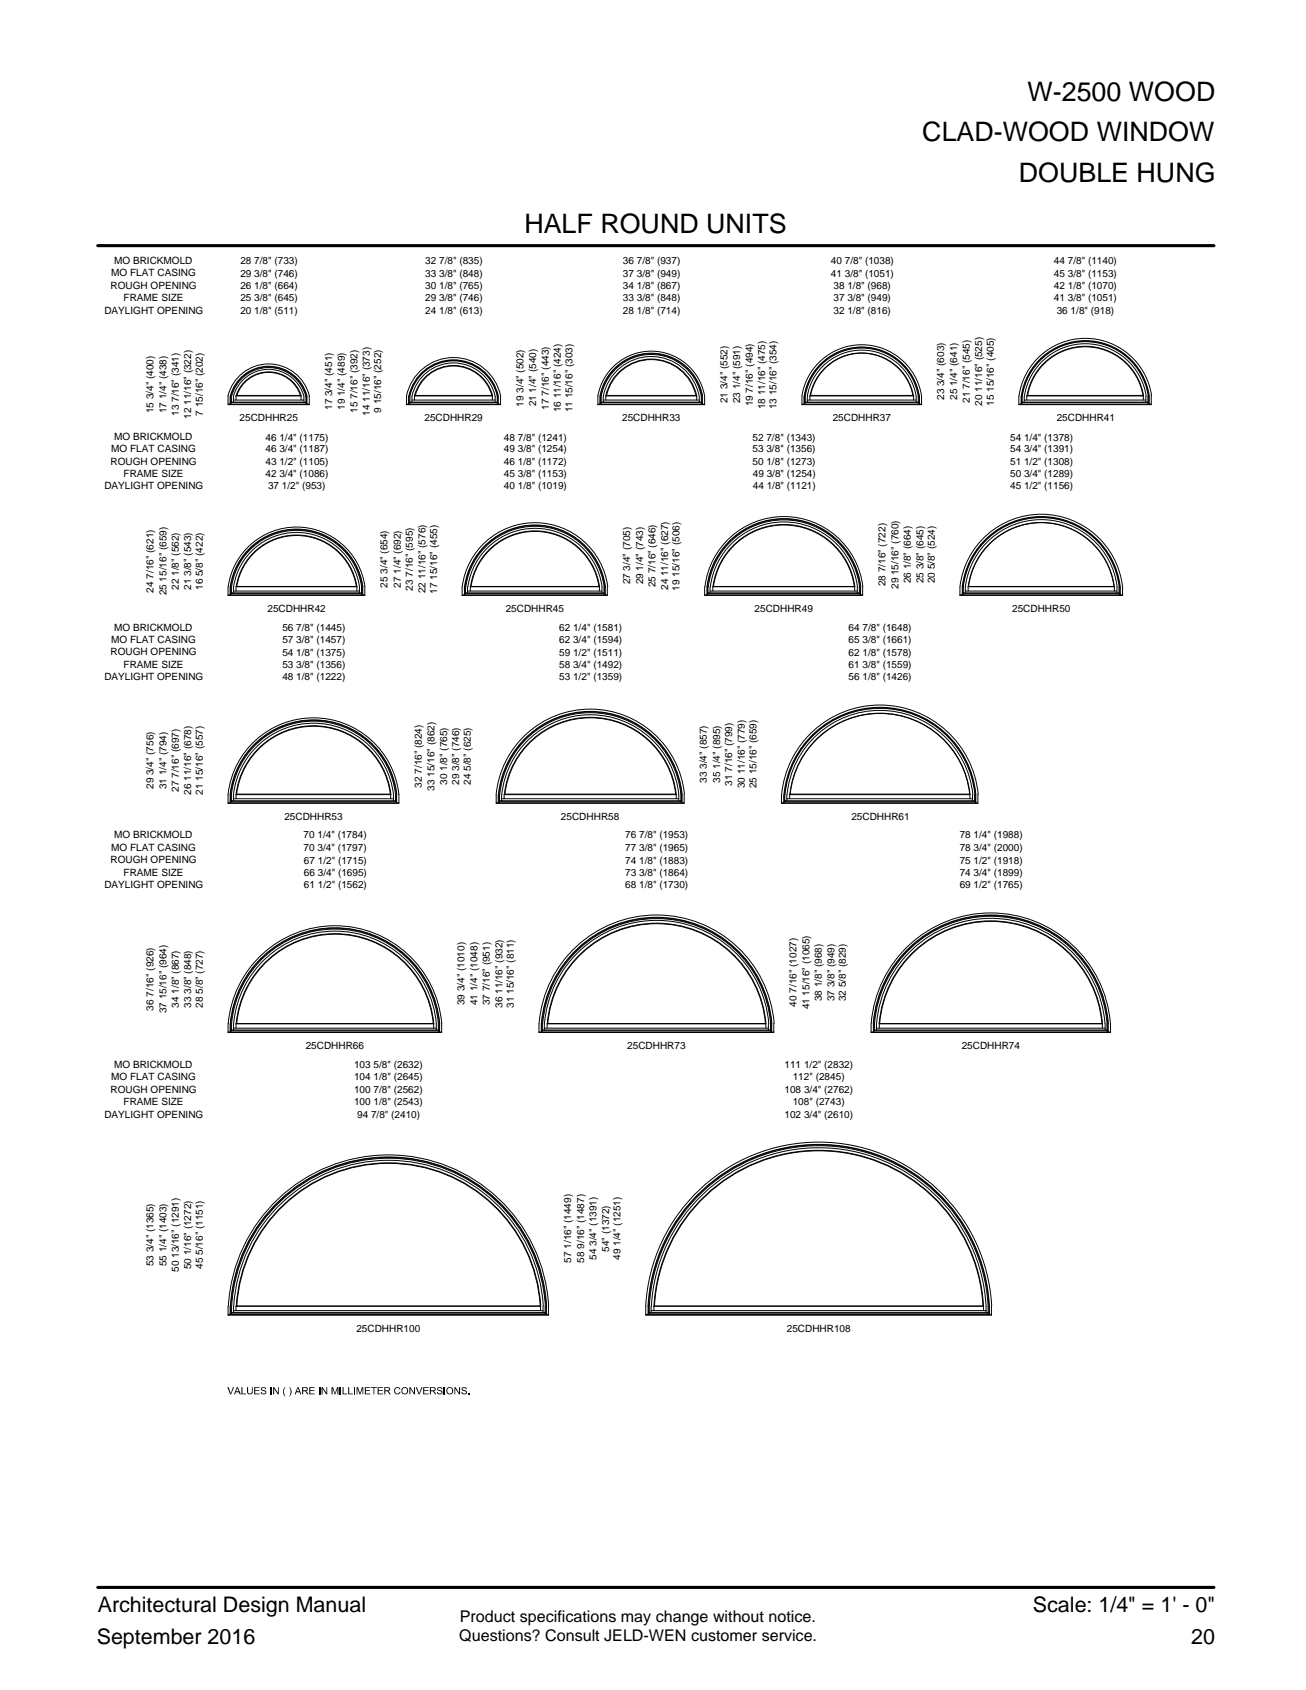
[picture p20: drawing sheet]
<svg xmlns="http://www.w3.org/2000/svg" width="216mm" height="279mm" viewBox="0 0 216 279" stroke-linecap="round" stroke-linejoin="round" font-family="sans-serif">
<defs><g id="words">
<g font-size="4.4">
<text x="169.9" y="16.7">W-2500 WOOD</text>
<text x="152.5" y="23.3">CLAD-WOOD WINDOW</text>
<text x="168.4" y="30.1">DOUBLE HUNG</text>
<text x="86.7" y="38.5">HALF ROUND UNITS</text>
</g>
<g font-size="3.5">
<text x="16.2" y="266.5">Architectural Design Manual</text>
<text x="170.8" y="266.5">Scale: 1/4&quot; = 1' - 0&quot;</text>
<text x="16" y="271.8">September 2016</text>
<text x="196.9" y="271.8">20</text>
</g>
<g font-size="2.7">
<text x="76" y="268.2">Product specifications may change without notice.</text>
<text x="75.9" y="271.4">Questions? Consult JELD-WEN customer service.</text>
</g>
<g font-size="1.7">
<text x="18.3" y="47.8">ROUGH OPENING</text>
<text x="18.4" y="45.7">MO FLAT CASING</text>
<text x="18.9" y="43.7">MO BRICKMOLD</text>
<text x="39.7" y="47.8">26 1/8&quot; (664)</text>
<text x="39.7" y="45.7">29 3/8&quot; (746)</text>
<text x="39.7" y="43.7">28 7/8&quot; (733)</text>
<text x="70.3" y="47.8">30 1/8&quot; (765)</text>
<text x="70.3" y="45.7">33 3/8&quot; (848)</text>
<text x="70.3" y="43.7">32 7/8&quot; (835)</text>
<text x="103" y="47.8">34 1/8&quot; (867)</text>
<text x="103" y="45.7">37 3/8&quot; (949)</text>
<text x="103" y="43.7">36 7/8&quot; (937)</text>
<text x="137.4" y="45.7">41 3/8&quot; (1051)</text>
<text x="137.4" y="43.7">40 7/8&quot; (1038)</text>
<text x="137.8" y="47.8">38 1/8&quot; (968)</text>
<text x="174.2" y="47.8">42 1/8&quot; (1070)</text>
<text x="174.2" y="45.7">45 3/8&quot; (1153)</text>
<text x="174.2" y="43.7">44 7/8&quot; (1140)</text>
<text x="17.3" y="51.9">DAYLIGHT OPENING</text>
<text x="20.4" y="49.8">FRAME SIZE</text>
<text x="39.7" y="51.9">20 1/8&quot; (511)</text>
<text x="39.7" y="49.8">25 3/8&quot; (645)</text>
<text x="70.3" y="51.9">24 1/8&quot; (613)</text>
<text x="70.3" y="49.8">29 3/8&quot; (746)</text>
<text x="103" y="51.9">28 1/8&quot; (714)</text>
<text x="103" y="49.8">33 3/8&quot; (848)</text>
<text x="137.8" y="51.9">32 1/8&quot; (816)</text>
<text x="137.8" y="49.8">37 3/8&quot; (949)</text>
<text x="174.2" y="49.8">41 3/8&quot; (1051)</text>
<text x="174.7" y="51.9">36 1/8&quot; (918)</text>
<text x="25.4" y="68.3" transform="rotate(-90 25.4 68.3)">15 3/4&quot; (400)</text>
<text x="27.5" y="68.3" transform="rotate(-90 27.5 68.3)">17 1/4&quot; (438)</text>
<text x="29.6" y="68.8" transform="rotate(-90 29.6 68.8)">13 7/16&quot; (341)</text>
<text x="31.6" y="69.2" transform="rotate(-90 31.6 69.2)">12 11/16&quot; (322)</text>
<text x="33.5" y="68.7" transform="rotate(-90 33.5 68.7)">7 15/16&quot; (202)</text>
<text x="39.6" y="69.6">25CDHHR25</text>
<text x="54.9" y="67.8" transform="rotate(-90 54.9 67.8)">17 3/4&quot; (451)</text>
<text x="57" y="67.8" transform="rotate(-90 57 67.8)">19 1/4&quot; (489)</text>
<text x="59.1" y="68.3" transform="rotate(-90 59.1 68.3)">15 7/16&quot; (392)</text>
<text x="61.1" y="68.7" transform="rotate(-90 61.1 68.7)">14 11/16&quot; (373)</text>
<text x="63" y="68.2" transform="rotate(-90 63 68.2)">9 15/16&quot; (252)</text>
<text x="70.2" y="69.6">25CDHHR29</text>
<text x="86.5" y="67.2" transform="rotate(-90 86.5 67.2)">19 3/4&quot; (502)</text>
<text x="88.6" y="67.2" transform="rotate(-90 88.6 67.2)">21 1/4&quot; (540)</text>
<text x="90.7" y="67.7" transform="rotate(-90 90.7 67.7)">17 7/16&quot; (443)</text>
<text x="92.7" y="68.2" transform="rotate(-90 92.7 68.2)">16 11/16&quot; (424)</text>
<text x="94.6" y="68.2" transform="rotate(-90 94.6 68.2)">11 15/16&quot; (303)</text>
<text x="102.9" y="69.6">25CDHHR33</text>
<text x="120.3" y="66.6" transform="rotate(-90 120.3 66.6)">21 3/4&quot; (552)</text>
<text x="122.4" y="66.6" transform="rotate(-90 122.4 66.6)">23 1/4&quot; (591)</text>
<text x="124.4" y="67.2" transform="rotate(-90 124.4 67.2)">19 7/16&quot; (494)</text>
<text x="126.5" y="67.7" transform="rotate(-90 126.5 67.7)">18 11/16&quot; (475)</text>
<text x="128.4" y="67.7" transform="rotate(-90 128.4 67.7)">13 15/16&quot; (354)</text>
<text x="137.7" y="69.6">25CDHHR37</text>
<text x="156.1" y="66.1" transform="rotate(-90 156.1 66.1)">23 3/4&quot; (603)</text>
<text x="158.2" y="66.1" transform="rotate(-90 158.2 66.1)">25 1/4&quot; (641)</text>
<text x="160.3" y="66.6" transform="rotate(-90 160.3 66.6)">21 7/16&quot; (545)</text>
<text x="162.4" y="67.1" transform="rotate(-90 162.4 67.1)">20 11/16&quot; (525)</text>
<text x="164.3" y="67.1" transform="rotate(-90 164.3 67.1)">15 15/16&quot; (405)</text>
<text x="174.7" y="69.6">25CDHHR41</text>
<text x="18.3" y="76.8">ROUGH OPENING</text>
<text x="18.4" y="74.8">MO FLAT CASING</text>
<text x="18.9" y="72.7">MO BRICKMOLD</text>
<text x="43.9" y="76.8">43 1/2&quot; (1105)</text>
<text x="43.9" y="74.8">46 3/4&quot; (1187)</text>
<text x="43.9" y="72.8">46 1/4&quot; (1175)</text>
<text x="83.3" y="76.8">46 1/8&quot; (1172)</text>
<text x="83.3" y="74.8">49 3/8&quot; (1254)</text>
<text x="83.3" y="72.8">48 7/8&quot; (1241)</text>
<text x="124.4" y="76.8">50 1/8&quot; (1273)</text>
<text x="124.4" y="74.8">53 3/8&quot; (1356)</text>
<text x="124.4" y="72.8">52 7/8&quot; (1343)</text>
<text x="167" y="76.8">51 1/2&quot; (1308)</text>
<text x="167" y="74.8">54 3/4&quot; (1391)</text>
<text x="167" y="72.8">54 1/4&quot; (1378)</text>
<text x="17.3" y="80.9">DAYLIGHT OPENING</text>
<text x="20.4" y="78.9">FRAME SIZE</text>
<text x="43.9" y="78.9">42 3/4&quot; (1086)</text>
<text x="44.3" y="80.9">37 1/2&quot; (953)</text>
<text x="83.3" y="80.9">40 1/8&quot; (1019)</text>
<text x="83.3" y="78.9">45 3/8&quot; (1153)</text>
<text x="124.4" y="80.9">44 1/8&quot; (1121)</text>
<text x="124.4" y="78.9">49 3/8&quot; (1254)</text>
<text x="167" y="80.9">45 1/2&quot; (1156)</text>
<text x="167" y="78.9">50 3/4&quot; (1289)</text>
<text x="25.4" y="98" transform="rotate(-90 25.4 98)">24 7/16&quot; (621)</text>
<text x="27.5" y="98.4" transform="rotate(-90 27.5 98.4)">25 15/16&quot; (659)</text>
<text x="29.6" y="97.5" transform="rotate(-90 29.6 97.5)">22 1/8&quot; (562)</text>
<text x="31.6" y="97.5" transform="rotate(-90 31.6 97.5)">21 3/8&quot; (543)</text>
<text x="33.5" y="97.6" transform="rotate(-90 33.5 97.6)">16 5/8&quot; (422)</text>
<text x="44.2" y="101.2">25CDHHR42</text>
<text x="64.1" y="97.2" transform="rotate(-90 64.1 97.2)">25 3/4&quot; (654)</text>
<text x="66.2" y="97.2" transform="rotate(-90 66.2 97.2)">27 1/4&quot; (692)</text>
<text x="68.3" y="97.6" transform="rotate(-90 68.3 97.6)">23 7/16&quot; (595)</text>
<text x="70.3" y="98.1" transform="rotate(-90 70.3 98.1)">22 11/16&quot; (576)</text>
<text x="72.2" y="98.1" transform="rotate(-90 72.2 98.1)">17 15/16&quot; (455)</text>
<text x="83.6" y="101.2">25CDHHR45</text>
<text x="104.2" y="96.6" transform="rotate(-90 104.2 96.6)">27 3/4&quot; (705)</text>
<text x="106.3" y="96.6" transform="rotate(-90 106.3 96.6)">29 1/4&quot; (743)</text>
<text x="108.4" y="97.1" transform="rotate(-90 108.4 97.1)">25 7/16&quot; (646)</text>
<text x="110.4" y="97.6" transform="rotate(-90 110.4 97.6)">24 11/16&quot; (627)</text>
<text x="112.3" y="97.6" transform="rotate(-90 112.3 97.6)">19 15/16&quot; (506)</text>
<text x="124.7" y="101.2">25CDHHR49</text>
<text x="146.4" y="96.9" transform="rotate(-90 146.4 96.9)">28 7/16&quot; (722)</text>
<text x="148.5" y="97.4" transform="rotate(-90 148.5 97.4)">29 15/16&quot; (760)</text>
<text x="150.6" y="96.4" transform="rotate(-90 150.6 96.4)">26 1/8&quot; (664)</text>
<text x="152.6" y="96.4" transform="rotate(-90 152.6 96.4)">25 3/8&quot; (645)</text>
<text x="154.5" y="96.4" transform="rotate(-90 154.5 96.4)">20 5/8&quot; (524)</text>
<text x="167.3" y="101.2">25CDHHR50</text>
<text x="18.4" y="106.3">MO FLAT CASING</text>
<text x="18.9" y="104.2">MO BRICKMOLD</text>
<text x="46.7" y="106.4">57 3/8&quot; (1457)</text>
<text x="46.7" y="104.3">56 7/8&quot; (1445)</text>
<text x="92.4" y="106.4">62 3/4&quot; (1594)</text>
<text x="92.4" y="104.3">62 1/4&quot; (1581)</text>
<text x="140.3" y="106.4">65 3/8&quot; (1661)</text>
<text x="140.3" y="104.3">64 7/8&quot; (1648)</text>
<text x="17.3" y="112.5">DAYLIGHT OPENING</text>
<text x="18.3" y="108.3">ROUGH OPENING</text>
<text x="20.4" y="110.4">FRAME SIZE</text>
<text x="46.7" y="112.5">48 1/8&quot; (1222)</text>
<text x="46.7" y="110.5">53 3/8&quot; (1356)</text>
<text x="46.7" y="108.4">54 1/8&quot; (1375)</text>
<text x="92.4" y="112.5">53 1/2&quot; (1359)</text>
<text x="92.4" y="110.5">58 3/4&quot; (1492)</text>
<text x="92.4" y="108.4">59 1/2&quot; (1511)</text>
<text x="140.3" y="112.5">56 1/8&quot; (1426)</text>
<text x="140.3" y="110.5">61 3/8&quot; (1559)</text>
<text x="140.3" y="108.4">62 1/8&quot; (1578)</text>
<text x="25.4" y="130.4" transform="rotate(-90 25.4 130.4)">29 3/4&quot; (756)</text>
<text x="27.5" y="130.5" transform="rotate(-90 27.5 130.5)">31 1/4&quot; (794)</text>
<text x="29.6" y="130.9" transform="rotate(-90 29.6 130.9)">27 7/16&quot; (697)</text>
<text x="31.6" y="131.4" transform="rotate(-90 31.6 131.4)">26 11/16&quot; (678)</text>
<text x="33.5" y="131.4" transform="rotate(-90 33.5 131.4)">21 15/16&quot; (557)</text>
<text x="69.7" y="130.2" transform="rotate(-90 69.7 130.2)">32 7/16&quot; (824)</text>
<text x="71.8" y="130.7" transform="rotate(-90 71.8 130.7)">33 15/16&quot; (862)</text>
<text x="73.9" y="129.8" transform="rotate(-90 73.9 129.8)">30 1/8&quot; (765)</text>
<text x="75.9" y="129.8" transform="rotate(-90 75.9 129.8)">29 3/8&quot; (746)</text>
<text x="77.8" y="129.8" transform="rotate(-90 77.8 129.8)">24 5/8&quot; (625)</text>
<text x="116.9" y="129.4" transform="rotate(-90 116.9 129.4)">33 3/4&quot; (857)</text>
<text x="119" y="129.4" transform="rotate(-90 119 129.4)">35 1/4&quot; (895)</text>
<text x="121.1" y="129.9" transform="rotate(-90 121.1 129.9)">31 7/16&quot; (799)</text>
<text x="123.1" y="130.3" transform="rotate(-90 123.1 130.3)">30 11/16&quot; (779)</text>
<text x="125" y="130.3" transform="rotate(-90 125 130.3)">25 15/16&quot; (659)</text>
<text x="47" y="135.5">25CDHHR53</text>
<text x="92.7" y="135.5">25CDHHR58</text>
<text x="140.7" y="135.5">25CDHHR61</text>
<text x="18.3" y="142.7">ROUGH OPENING</text>
<text x="18.4" y="140.7">MO FLAT CASING</text>
<text x="18.9" y="138.6">MO BRICKMOLD</text>
<text x="50.2" y="140.7">70 3/4&quot; (1797)</text>
<text x="50.2" y="138.6">70 1/4&quot; (1784)</text>
<text x="50.2" y="142.8">67 1/2&quot; (1715)</text>
<text x="103.4" y="142.8">74 1/8&quot; (1883)</text>
<text x="103.4" y="140.7">77 3/8&quot; (1965)</text>
<text x="103.4" y="138.6">76 7/8&quot; (1953)</text>
<text x="158.7" y="142.8">75 1/2&quot; (1918)</text>
<text x="158.7" y="140.7">78 3/4&quot; (2000)</text>
<text x="158.7" y="138.6">78 1/4&quot; (1988)</text>
<text x="17.3" y="146.8">DAYLIGHT OPENING</text>
<text x="20.4" y="144.8">FRAME SIZE</text>
<text x="50.2" y="146.8">61 1/2&quot; (1562)</text>
<text x="50.2" y="144.8">66 3/4&quot; (1695)</text>
<text x="103.4" y="146.8">68 1/8&quot; (1730)</text>
<text x="103.4" y="144.8">73 3/8&quot; (1864)</text>
<text x="158.7" y="146.8">69 1/2&quot; (1765)</text>
<text x="158.7" y="144.8">74 3/4&quot; (1899)</text>
<text x="25.4" y="167.1" transform="rotate(-90 25.4 167.1)">36 7/16&quot; (926)</text>
<text x="27.5" y="167.5" transform="rotate(-90 27.5 167.5)">37 15/16&quot; (964)</text>
<text x="29.6" y="166.6" transform="rotate(-90 29.6 166.6)">34 1/8&quot; (867)</text>
<text x="31.6" y="166.6" transform="rotate(-90 31.6 166.6)">33 3/8&quot; (848)</text>
<text x="33.5" y="166.6" transform="rotate(-90 33.5 166.6)">28 5/8&quot; (727)</text>
<text x="76.8" y="166.2" transform="rotate(-90 76.8 166.2)">39 3/4&quot; (1010)</text>
<text x="78.9" y="166.2" transform="rotate(-90 78.9 166.2)">41 1/4&quot; (1048)</text>
<text x="81" y="166.2" transform="rotate(-90 81 166.2)">37 7/16&quot; (951)</text>
<text x="83" y="166.6" transform="rotate(-90 83 166.6)">36 11/16&quot; (932)</text>
<text x="84.9" y="166.6" transform="rotate(-90 84.9 166.6)">31 15/16&quot; (811)</text>
<text x="131.7" y="166.4" transform="rotate(-90 131.7 166.4)">40 7/16&quot; (1027)</text>
<text x="133.8" y="166.9" transform="rotate(-90 133.8 166.9)">41 15/16&quot; (1065)</text>
<text x="135.9" y="165.5" transform="rotate(-90 135.9 165.5)">38 1/8&quot; (968)</text>
<text x="138" y="165.5" transform="rotate(-90 138 165.5)">37 3/8&quot; (949)</text>
<text x="139.9" y="165.5" transform="rotate(-90 139.9 165.5)">32 5/8&quot; (829)</text>
<text x="50.5" y="173.5">25CDHHR66</text>
<text x="103.7" y="173.5">25CDHHR73</text>
<text x="159" y="173.5">25CDHHR74</text>
<text x="18.4" y="178.6">MO FLAT CASING</text>
<text x="18.9" y="176.5">MO BRICKMOLD</text>
<text x="58.5" y="178.6">104 1/8&quot; (2645)</text>
<text x="58.5" y="176.5">103 5/8&quot; (2632)</text>
<text x="129.7" y="176.5">111 1/2&quot; (2832)</text>
<text x="131" y="178.6">112&quot; (2845)</text>
<text x="17.3" y="184.8">DAYLIGHT OPENING</text>
<text x="18.3" y="180.7">ROUGH OPENING</text>
<text x="20.4" y="182.7">FRAME SIZE</text>
<text x="58.5" y="182.7">100 1/8&quot; (2543)</text>
<text x="58.5" y="180.7">100 7/8&quot; (2562)</text>
<text x="59" y="184.8">94 7/8&quot; (2410)</text>
<text x="129.7" y="184.8">102 3/4&quot; (2610)</text>
<text x="129.7" y="180.7">108 3/4&quot; (2762)</text>
<text x="131" y="182.7">108&quot; (2743)</text>
<text x="25.4" y="209.4" transform="rotate(-90 25.4 209.4)">53 3/4&quot; (1365)</text>
<text x="27.5" y="209.4" transform="rotate(-90 27.5 209.4)">55 1/4&quot; (1403)</text>
<text x="31.6" y="209.8" transform="rotate(-90 31.6 209.8)">50 1/16&quot; (1272)</text>
<text x="33.5" y="209.8" transform="rotate(-90 33.5 209.8)">45 5/16&quot; (1151)</text>
<text x="94.4" y="208.8" transform="rotate(-90 94.4 208.8)">57 1/16&quot; (1449)</text>
<text x="96.6" y="208.8" transform="rotate(-90 96.6 208.8)">58 9/16&quot; (1487)</text>
<text x="98.6" y="208.3" transform="rotate(-90 98.6 208.3)">54 3/4&quot; (1391)</text>
<text x="100.7" y="206.9" transform="rotate(-90 100.7 206.9)">54&quot; (1372)</text>
<text x="102.6" y="208.3" transform="rotate(-90 102.6 208.3)">49 1/4&quot; (1251)</text>
<text x="29.6" y="210.3" transform="rotate(-90 29.6 210.3)">50 13/16&quot; (1291)</text>
<text x="58.9" y="220.1">25CDHHR100</text>
<text x="130.1" y="220.1">25CDHHR108</text>
</g>
</g></defs>
<g fill="none" stroke="#000" stroke-width=".17">
<path d="M37.7 66.8h13.4M38 66.8a5.9 5.9 0 0 1 3.1-5.3 6.5 6.5 0 0 1 9.7 4l-.1 1.3M38.1 65.5v1.2h-.1M38.3 66.5h12.3M38.3 66.6h12.3M38.6 65.6a6 6 0 0 1 5.8-4.5 6 6 0 0 1 5.9 4.5l-.1 .9M38.6 65.6v.9M38.6 66.1h11.6M39 65.5h10.8v.6M39 65.5v.6M39.2 65.4h10.4l.2 .1M39.2 65.4l-.2 .1"/>
<path d="M39.5 62.3a6.9 6.9 0 0 1 11.6 3.2v1.4h-13.4a5.6 5.6 0 0 1 1.8-4.6zM49.7 65.4a5.5 5.5 0 0 0-5.3-3.8 5.5 5.5 0 0 0-5.2 3.8M49.8 65.4a5.7 5.7 0 0 0-5.4-3.9 5.7 5.7 0 0 0-5.4 3.9M50.6 65.5a6.3 6.3 0 0 0-6.2-4.7 6.3 6.3 0 0 0-6.1 4.7v1.1h-.2M50.6 65.5v1.1h.1M50.7 65.5v1.2M50.7 65.5a6.5 6.5 0 0 0-6.3-4.9 6.5 6.5 0 0 0-6.2 4.9M67.2 66.8h15.5M67.2 65.5v1.4h15.5v-1.4M67.5 66.7h.1a7.1 7.1 0 0 1 5.3-6.8 7.5 7.5 0 0 1 9.4 5.6v1.2h.1M67.5 65.5v1.3M67.8 65.5a7.4 7.4 0 0 1 7.2-5.8 7.4 7.4 0 0 1 7.2 5.8v1.1h.1"/>
<path d="M67.8 66.5h14.4M67.8 66.6h14.4M67.8 65.5v1.1h-.2M68.1 66.5a5.8 5.8 0 0 1 1.8-4.3 7 7 0 0 1 12 3.3v1M68.1 66.1h13.8M68.5 65.5v.6M68.5 65.5h12.9M68.7 65.4h12.6M68.7 65.4l-.2 .1M81.3 65.4a6.5 6.5 0 0 0-6.3-4.9 6.5 6.5 0 0 0-6.3 4.9M81.3 65.4l.1 .1M81.4 65.5v.6"/>
<path d="M81.4 65.4a6.7 6.7 0 0 0-6.4-5 6.7 6.7 0 0 0-6.5 5M82.4 65.5v1.3M82.4 65.5a7.6 7.6 0 0 0-7.4-6 7.6 7.6 0 0 0-7.4 6M82.8 65.4a7.9 7.9 0 0 0-7.8-6.3 7.9 7.9 0 0 0-7.8 6.3M98.8 66.8h17.7M98.8 65.5v1.4h17.7v-1.4M99.2 65.5v1.3M99.3 65.5v1.2h-.1M99.4 66.5h16.5M99.4 66.6h16.5M99.4 65.5v1.1h-.1M99.7 66.1h15.9"/>
<path d="M99.7 65.5v1M100.1 65.5l.2-.1h14.7l.2 .1M100.1 65.5v.6M100.1 65.5h15.1M115 65.4a7.6 7.6 0 0 0-7.3-5.9 7.6 7.6 0 0 0-7.4 5.9M115.2 65.4a7.7 7.7 0 0 0-7.5-6 7.7 7.7 0 0 0-7.5 6M115.2 65.5v.6M115.6 65.5a8.1 8.1 0 0 0-7.9-6.6 8.1 8.1 0 0 0-8 6.6M115.6 65.5v1M115.9 65.5a8.4 8.4 0 0 0-8.2-6.9 8.4 8.4 0 0 0-8.3 6.9M115.9 65.5v1.1h.2M116 65.5a8.5 8.5 0 0 0-8.3-7 8.5 8.5 0 0 0-8.4 7"/>
<path d="M116.1 65.5v1.2M116.1 65.5v1.3M116.1 65.4a8.6 8.6 0 0 0-8.4-7 8.6 8.6 0 0 0-8.5 7M116.5 65.4a9 9 0 0 0-8.9-7.3 9 9 0 0 0-8.8 7.4M132.6 66.8h19.7M132.6 65.5v1.4h19.7v-1.4M132.9 66.7h.1a9.1 9.1 0 0 1 5.1-8.2 9.6 9.6 0 0 1 13.8 7v1.2h.1M132.9 65.5v1.3M133.1 66.5h18.7M133.1 66.6h18.7M133.1 65.5v1.1h-.1M133.5 66.5a8.7 8.7 0 0 1 4.8-7.6 9.1 9.1 0 0 1 13.2 6.6v1"/>
<path d="M133.5 66.1h18M133.9 65.5l.1-.1h16.9l.1 .1M133.9 65.5v.6M133.9 65.5h17.1M150.9 65.4a8.6 8.6 0 0 0-8.4-7 8.6 8.6 0 0 0-8.5 7M151 65.5a8.7 8.7 0 0 0-8.5-7.2 8.7 8.7 0 0 0-8.6 7.2M151 65.5v.6M151.8 65.5v1.1h.1M151.8 65.5a9.5 9.5 0 0 0-9.3-8 9.5 9.5 0 0 0-9.4 8M152 65.5a9.6 9.6 0 0 0-9.5-8.1 9.6 9.6 0 0 0-9.5 8.1M152 65.5v1.3M152.3 65.4a10 10 0 0 0-9.8-8.4 10 10 0 0 0-9.9 8.4"/>
<path d="M168.4 66.8h21.9M168.8 66.8a10.6 10.6 0 0 1 10-10.5 10.6 10.6 0 0 1 11.2 9.2v1.3M168.9 65.5l-.1 1.2M168.9 65.5a10.6 10.6 0 0 1 10.5-9.1 10.6 10.6 0 0 1 10.5 9.1v1.2h.1M169 66.5h20.8M169 66.6h20.8M169.3 66.1h20.1M169.3 65.5v1M169.7 65.5v.6M169.7 65.5h19.3M169.9 65.4h19l.1 .1M169.9 65.4l-.2 .1"/>
<path d="M189 65.4a9.7 9.7 0 0 0-9.6-8.1 9.7 9.7 0 0 0-9.5 8.1M189 65.5v.6M189 65.4a9.8 9.8 0 0 0-9.6-8.2 9.8 9.8 0 0 0-9.6 8.2M189.4 65.5v1M189.5 65.5a10.2 10.2 0 0 0-10.1-8.7 10.2 10.2 0 0 0-10.1 8.7M189.8 65.5v1.1h.1M189.8 65.5a10.5 10.5 0 0 0-10.9-9 10.5 10.5 0 0 0-9.9 10.1h-.1M190.3 65.4v1.5h-21.9v-1.4M190.4 65.4a11.1 11.1 0 0 0-11-9.5 11.1 11.1 0 0 0-10.9 9.6M37.7 97v1.4h22.6v-1.4M37.7 98.4h22.6M38 98.3h.1a10.9 10.9 0 0 1 10.3-10.7 10.9 10.9 0 0 1 11.5 9.4v1.3h.1"/>
<path d="M38.3 97v1.2h-.2M38.3 98h21.5M38.3 98.1h21.5M38.6 98a10.5 10.5 0 0 1 10-10 10.5 10.5 0 0 1 10.8 9v1M38.6 97.7h20.8M39 97v.7M39 97h20M58.9 96.9a10 10 0 0 0-9.9-8.4 10 10 0 0 0-9.9 8.4M59 97v.7M59 97a10.1 10.1 0 0 0-10-8.6 10.1 10.1 0 0 0-9.9 8.6M59.8 97v1.2h.1M59.8 97a10.9 10.9 0 0 0-10.8-9.3 10.9 10.9 0 0 0-10.7 9.3"/>
<path d="M60 97v1.4M60 97a11 11 0 0 0-11.6-9.5 11 11 0 0 0-10.4 10.9M60.3 97a11.4 11.4 0 0 0-11.3-9.9 11.4 11.4 0 0 0-11.3 9.9M76.4 97v1.4h24v-1.4M76.4 98.4h24M76.9 97v1.2M76.9 98h23M76.9 98.1h23M77.3 97v1M77.3 97.7h22.2M77.3 97a11.2 11.2 0 0 1 11.1-9.7 11.2 11.2 0 0 1 11.1 9.7v1M77.8 97v.7"/>
<path d="M77.8 97h21.3M99 96.9a10.7 10.7 0 0 0-10.6-9 10.7 10.7 0 0 0-10.5 9M99.1 97v.7M99.1 97a10.8 10.8 0 0 0-10.7-9.2 10.8 10.8 0 0 0-10.6 9.2M99.9 97v1.2h.1M99.9 97a11.5 11.5 0 0 0-11.5-10 11.5 11.5 0 0 0-11.4 10M100 97v1.3h.1M100 97a11.6 11.6 0 0 0-12.2-10.1 11.6 11.6 0 0 0-10.9 11.4h-.1M100.1 97v1.4M100.1 97a11.7 11.7 0 0 0-12.3-10.2 11.7 11.7 0 0 0-11 11.6M100.5 97a12.1 12.1 0 0 0-12.1-10.6 12.1 12.1 0 0 0-12 10.6M116.5 98.4h26.1"/>
<path d="M116.5 97a13.1 13.1 0 0 1 13.1-11.6 13.1 13.1 0 0 1 13 11.6v1.4h-26.1v-1.4M117 97v1.2M117 98h25.1M117 98.1h25.1M117.4 97v1M117.4 97.7h24.3M117.8 97v.7M117.8 97h23.5M141.2 97h-23.4M141.2 97h.1M141.2 96.9a11.7 11.7 0 0 0-11.6-10.1 11.7 11.7 0 0 0-11.6 10.1M141.3 97v.7"/>
<path d="M141.3 97a11.8 11.8 0 0 0-11.7-10.3 11.8 11.8 0 0 0-11.7 10.3M141.7 97v1M141.8 97a12.3 12.3 0 0 0-12.2-10.7 12.3 12.3 0 0 0-12.2 10.7M142.1 97v1.2h.1M142.1 97a12.6 12.6 0 0 0-12.5-11 12.6 12.6 0 0 0-12.5 11M142.2 97v1.3h.1M142.2 97a12.7 12.7 0 0 0-13.2-11.2 12.7 12.7 0 0 0-12 12.5h-.1M142.3 97v1.4M142.3 97a12.8 12.8 0 0 0-13.4-11.2 12.8 12.8 0 0 0-12 12.6M158.7 98.4h26.9M159.1 98.4a13.1 13.1 0 0 1 13-13 13.1 13.1 0 0 1 13.1 13M159.1 98.3h.1a13 13 0 0 1 12.9-12.8 13 13 0 0 1 13 12.8h.1"/>
<path d="M159.2 98h25.8M159.2 98.1h25.8M159.6 97.7h25M160 97v.7M160 97h24.2M162.2 89.4a13.5 13.5 0 0 1 14.8-3.5 13.5 13.5 0 0 1 8.6 12.5h-26.9a12.8 12.8 0 0 1 3.5-9zM184.2 96.9a12.1 12.1 0 0 0-12.1-10.5 12.1 12.1 0 0 0-12 10.5M184.2 97a12.2 12.2 0 0 0-12.1-10.6 12.2 12.2 0 0 0-12 10.6M184.2 97v.7M184.6 97v1M184.7 97a12.6 12.6 0 0 0-13-11.1 12.6 12.6 0 0 0-12.1 12.1M185 97v1.2h.1"/>
<path d="M185 97a12.9 12.9 0 0 0-13.4-11.4 12.9 12.9 0 0 0-12.4 12.6M37.7 131.3v1.5h28.2v-1.5M37.7 132.7h28.2M38 131.4v1.3M38.1 131.4v1.2h-.1M38.3 131.4v1.2h-.2M38.3 132.4h27.1M38.3 132.5h27.1M38.6 132.4a13.2 13.2 0 0 1 13.2-12.8 13.2 13.2 0 0 1 13.3 12.8M38.6 132.1h26.5M39 131.4v.7M39 131.4h25.6"/>
<path d="M39 131.4l.1-.1h25.4l.1 .1M64.5 131.3a12.8 12.8 0 0 0-12.7-11.2 12.8 12.8 0 0 0-12.7 11.2M64.6 131.4v.7M64.6 131.3a12.9 12.9 0 0 0-12.8-11.3 12.9 12.9 0 0 0-12.8 11.3M65.4 131.3a13.7 13.7 0 0 0-13.6-12.1 13.7 13.7 0 0 0-13.5 12.1M65.4 131.4v1.2h.1M65.5 131.3a13.8 13.8 0 0 0-13.7-12.2 13.8 13.8 0 0 0-13.7 12.2M65.5 131.4l.1 1.2M65.6 131.4v1.3M65.6 131.3a13.9 13.9 0 0 0-13.8-12.3 13.9 13.9 0 0 0-13.8 12.3M65.9 131.3a14.2 14.2 0 0 0-14.1-12.6 14.2 14.2 0 0 0-14.1 12.6M82 131.3v1.5h31.1v-1.5"/>
<path d="M82 132.7h31.1M82.4 131.4v1.3M82.5 131.4v1.2h-.1M82.6 131.4v1.2h-.1M82.6 132.4h30M82.6 132.5h30M82.9 131.4v1M82.9 132.1h29.3M83 131.4a14.7 14.7 0 0 1 15.1-13.2 14.7 14.7 0 0 1 14.1 14.2M83.3 131.4v.7M83.3 131.4h28.5M111.7 131.3a14.2 14.2 0 0 0-14.1-12.6 14.2 14.2 0 0 0-14.1 12.6"/>
<path d="M111.7 131.3h-28.3l-.1 .1M111.7 131.3l.1 .1M111.8 131.4v.7M111.8 131.3a14.3 14.3 0 0 0-14.2-12.7 14.3 14.3 0 0 0-14.2 12.7M112.6 131.4v1.2h.1M112.6 131.3a15 15 0 0 0-15-13.5 15 15 0 0 0-15 13.5M112.7 131.4v1.2h.1M112.7 131.3a15.2 15.2 0 0 0-15.1-13.6 15.2 15.2 0 0 0-15.1 13.6M112.8 131.4v1.3M112.8 131.3a15.3 15.3 0 0 0-15.2-13.7 15.3 15.3 0 0 0-15.2 13.7M113.1 131.3a15.6 15.6 0 0 0-15.5-14.1 15.6 15.6 0 0 0-15.6 14.1M129.2 131.3v1.5h32.5v-1.5"/>
<path d="M129.2 132.7h32.5M129.6 131.4v1.3M129.7 131.4v1.2h-.1M129.7 131.4v1.2M129.7 132.4h31.4M129.7 132.5h31.4M130.1 131.4v1M130.1 132.1h30.7M130.5 131.4v.7M130.5 131.4h29.8M130.6 131.3h29.7v.1M130.6 131.3l-.1 .1"/>
<path d="M160.3 131.3a14.9 14.9 0 0 0-14.8-13.3 14.9 14.9 0 0 0-14.9 13.3M160.3 131.4v.7M160.4 131.4a15 15 0 0 0-14.9-13.5 15 15 0 0 0-14.9 13.5M160.8 131.4v1M160.8 131.4a15.4 15.4 0 0 0-15.3-14 15.4 15.4 0 0 0-15.4 14M161.1 131.4v1.2h.1M161.2 131.3a15.8 15.8 0 0 0-15.7-14.2 15.8 15.8 0 0 0-15.7 14.2M161.2 131.4v1.2h.1M161.2 131.3a15.9 15.9 0 0 0-15.7-14.3 15.9 15.9 0 0 0-15.8 14.3M161.3 131.4v1.3M161.3 131.3a15.9 15.9 0 0 0-15.8-14.4 15.9 15.9 0 0 0-15.9 14.4M161.7 131.3a16.3 16.3 0 0 0-16.2-14.7 16.3 16.3 0 0 0-16.3 14.7"/>
<path d="M37.7 169.2v1.5h35.3v-1.5M37.7 170.6h35.3M38 169.3v1.3M38.1 169.3v1.2h-.1M38.3 169.3v1.1h-.2M38.3 170.3h34.2M38.3 170.4h34.2M38.6 169.3v1M38.6 170h33.5M39 169.3v.7M39 169.3h32.7M71.6 169.2a16.3 16.3 0 0 0-16.2-14.8 16.3 16.3 0 0 0-16.3 14.8"/>
<path d="M71.7 169.3v.7M71.7 169.2a16.4 16.4 0 0 0-16.3-14.8 16.4 16.4 0 0 0-16.4 14.8M72.1 169.3v1M72.1 169.3a16.8 16.8 0 0 0-16.7-15.4 16.8 16.8 0 0 0-16.8 15.4M72.5 169.3v1.1h.1M72.5 169.2a17.2 17.2 0 0 0-17.1-15.6 17.2 17.2 0 0 0-17.1 15.6M72.6 169.3v1.2h.1M72.6 169.2a17.3 17.3 0 0 0-17.2-15.7 17.3 17.3 0 0 0-17.2 15.7M72.7 169.3v1.3M72.7 169.2a17.4 17.4 0 0 0-17.3-15.8 17.4 17.4 0 0 0-17.3 15.8M73 169.2a17.7 17.7 0 0 0-17.6-16.2 17.7 17.7 0 0 0-17.7 16.2M89.1 169.2v1.5h38.8v-1.5"/>
<path d="M89.1 170.6h38.8M89.5 169.3v1.3M89.6 169.3v1.2h-.1M89.6 169.3v1.1M89.6 170.3h37.8M89.6 170.4h37.8M90 169.3v1M90 170h37M90.5 169.3v.7M90.5 169.3h36.1M126.5 169.2a18.1 18.1 0 0 0-18-16.5 18.1 18.1 0 0 0-17.9 16.5M126.6 169.3v.7"/>
<path d="M126.6 169.3a18.1 18.1 0 0 0-18.1-16.7 18.1 18.1 0 0 0-18 16.7M127 169.3v1M127.1 169.2a18.6 18.6 0 0 0-18.6-17 18.6 18.6 0 0 0-18.5 17.1M127.4 169.3v1.1h.1M127.4 169.2a18.9 18.9 0 0 0-18.9-17.3 18.9 18.9 0 0 0-18.8 17.3M127.5 169.3v1.2h.1M127.5 169.2a19 19 0 0 0-19-17.5 19 19 0 0 0-18.9 17.5M127.6 169.3v1.3M127.6 169.2a19.1 19.1 0 0 0-19.1-17.5 19.1 19.1 0 0 0-19 17.5M128 169.2a19.5 19.5 0 0 0-19.5-17.9 19.5 19.5 0 0 0-19.4 17.9M144 169.2v1.5h39.6v-1.5M144 170.6h39.6"/>
<path d="M144.4 169.3v1.3M144.5 169.3v1.2h-.1M144.6 169.3v1.1h-.1M144.6 170.3h38.4M144.6 170.4h38.4M144.9 169.3v1M144.9 170h37.8M145.4 169.3v.7M145.4 169.3h36.8M182.2 169.2a18.4 18.4 0 0 0-18.4-16.9 18.4 18.4 0 0 0-18.4 16.9M182.2 169.3v.7M182.3 169.3a18.5 18.5 0 0 0-18.5-17.1 18.5 18.5 0 0 0-18.5 17.1"/>
<path d="M182.7 169.3a18.9 18.9 0 0 0-18.9-17.5 18.9 18.9 0 0 0-18.9 17.5M182.7 169.3v1M183 169.3v1.1h.1M183 169.2a19.3 19.3 0 0 0-19.2-17.7 19.3 19.3 0 0 0-19.2 17.7M183.1 169.3v1.2h.1M183.1 169.2a19.4 19.4 0 0 0-19.3-17.8 19.4 19.4 0 0 0-19.4 17.8M183.2 169.3v1.3M183.2 169.2a19.5 19.5 0 0 0-19.4-17.9 19.5 19.5 0 0 0-19.4 17.9M183.6 169.2a19.8 19.8 0 0 0-19.8-18.3 19.8 19.8 0 0 0-19.8 18.3M37.7 215.9v1.5h53v-1.5M37.7 217.3h53M38 216v1.3"/>
<path d="M38.1 216v1.2h-.1M38.3 216v1.1h-.2M38.3 217h51.8M38.3 217.1h51.8M38.6 216v1M38.6 216.7h51.2M39 216v.7M39 216h50.4M89.3 215.9a25.1 25.1 0 0 0-25.1-23.6 25.1 25.1 0 0 0-25 23.6M89.4 216v.7M89.4 216a25.2 25.2 0 0 0-25.2-23.8 25.2 25.2 0 0 0-25.1 23.8M89.8 216v1"/>
<path d="M89.8 215.9a25.6 25.6 0 0 0-25.6-24.1 25.6 25.6 0 0 0-25.6 24.1M90.1 216v1.1h.1M90.2 215.9a26 26 0 0 0-26-24.4 26 26 0 0 0-25.9 24.4M90.2 216v1.2h.1M90.3 215.9a26.1 26.1 0 0 0-26.1-24.5 26.1 26.1 0 0 0-26 24.5M90.3 216v1.3M90.4 215.9a26.2 26.2 0 0 0-26.2-24.6 26.2 26.2 0 0 0-26.1 24.6M90.7 215.9a26.5 26.5 0 0 0-26.5-25 26.5 26.5 0 0 0-26.5 25M106.8 217.3h57.1M107.1 217.2h.1a28.1 28.1 0 0 1 28.1-27.9 28.1 28.1 0 0 1 28.2 27.9h.1M107.1 215.9v1.4M107.3 217h56.1"/>
<path d="M107.3 217.1h56.1M107.6 216v1M107.6 216.7h55.4M107.7 215.9a27.7 27.7 0 0 1 28.1-26.1 27.7 27.7 0 0 1 27.2 27.2M108.1 216v.7M108.1 216h54.5M108.2 215.9h54.3M108.2 215.9l-.1 .1M162.5 215.9a27.2 27.2 0 0 0-27.2-25.6 27.2 27.2 0 0 0-27.1 25.6M162.5 215.9l.1 .1M162.6 216v.7M162.6 216a27.3 27.3 0 0 0-27.3-25.8 27.3 27.3 0 0 0-27.2 25.8"/>
<path d="M163.4 216v1.1h.1M163.4 215.9a28 28 0 0 0-28.6-26.5 28 28 0 0 0-27.5 27.7h-.1M163.6 215.9v1.4M163.6 215.9a28.3 28.3 0 0 0-28.3-26.7 28.3 28.3 0 0 0-28.2 26.7M163.9 215.9v1.5h-57.1a28.6 28.6 0 0 1 27.8-28.6 28.6 28.6 0 0 1 29.3 27.1"/>
</g>
<g fill="#000">
<path d="M37.6 229.3h.2l.3 1.1 .4-1.1h.2l-.5 1.2h-.2zM39.9 229.3h.2v1.1h.6v.1h-.8zM40.8 229.3h.2v.7a.32 .32 0 0 0 .3 .4 .32 .32 0 0 0 .3-.4v-.7h.2v.8a.47 .47 0 0 1-.5 .4 .47 .47 0 0 1-.5-.5zM42 229.3h.9v.2h-.7v.3h.7v.2h-.7v.4h.7v.1h-.9zM43.2 229.5l.2-.2a.46 .46 0 0 1 .6 .4h-.2a.25 .25 0 0 0-.3-.3 .25 .25 0 0 0-.1 .4h.3a.38 .38 0 0 1 .3 .6 .38 .38 0 0 1-.6 .1l-.3-.3h.2a.33 .33 0 0 0 .3 .2 .33 .33 0 0 0 .3-.3l-.5-.2a.3 .3 0 0 1-.2-.4zM44.7 229.3h.2v1.2h-.2zM45.2 229.3h.1l.7 1v-1h.1v1.2h-.2l-.6-.9v.9h-.1zM47 229.4l.2-.1-.3 .6 .1 .6 .2 .4-.2-.1-.2-.5v-.5zM47.8 229.3l.3 .2 .1 .4v.5l-.3 .5-.1-.1 .2-.5v-.5zM51.1 229.3h.9v.2h-.7v.3h.7v.2h-.7v.4h.7v.1h-.9zM52.7 229.3h.2v1.2h-.2zM53.2 229.3h.1l.7 1v-1h.1v1.2h-.2l-.6-.9v.9h-.1z"/>
<path d="M54.8 229.3h.3l.3 1 .3-1h.3v1.2h-.2v-1l-.4 1h-.1l-.3-1v1h-.2zM56.2 229.3h.2v1.2h-.2zM56.6 229.3h.2v1.1h.6v.1h-.8zM57.6 229.3h.1v1.1h.6v.1h-.7zM58.5 229.3h.2v1.2h-.2zM59 229.3h.2l.3 1 .3-1h.3v1.2h-.2v-1l-.3 1h-.2l-.3-1v1h-.1zM60.3 229.3h.9v.2h-.7v.3h.7v.2h-.7v.4h.7v.1h-.9zM61.3 229.3h1v.2h-.4v1h-.1v-1h-.5zM62.4 229.3h.9v.2h-.7v.3h.7v.2h-.7v.4h.7v.1h-.9zM65.2 229.5l.3-.2h.4l.3 .4h-.2a.43 .43 0 0 0-.7-.1 .43 .43 0 0 0 .2 .7l.4 .1 .1-.3h.2v.1a.53 .53 0 0 1-.7 .3 .53 .53 0 0 1-.4-.5zM67.7 229.3h.1l.6 1v-1h.2v1.2h-.2l-.6-.9v.9h-.1zM68.7 229.3h.2l.4 1.1 .4-1.1h.1l-.4 1.2h-.2z"/>
<path d="M70 229.3h.9v.2h-.8v.3h.7v.2h-.7v.4h.8v.1h-.9zM72.3 229.4l.3-.1a.39 .39 0 0 1 .5 .3l-.1 .1a.25 .25 0 0 0-.3-.3 .25 .25 0 0 0-.2 .4l.6 .2a.41 .41 0 0 1-.2 .5 .41 .41 0 0 1-.5-.1l-.2-.3 .2 .1a.3 .3 0 0 0 .3 .2 .3 .3 0 0 0 .3-.3l-.5-.2a.31 .31 0 0 1-.2-.5zM73.4 229.3h.2v1.2h-.2zM75.1 229.3h.2l.6 1v-1h.2v1.2h-.2l-.6-.9v.9h-.2zM76.4 229.5l.3-.2a.32 .32 0 0 1 .5 .4h-.2a.28 .28 0 0 0-.3-.2 .28 .28 0 0 0-.2 .2l.5 .2a.38 .38 0 0 1 .1 .5 .38 .38 0 0 1-.5 .1l-.3-.2v-.2l.4 .3a.21 .21 0 0 0 .3-.1 .21 .21 0 0 0-.2-.3h-.2a.34 .34 0 0 1-.2-.5zM77.5 230.3h.1v.2h-.1z"/>
<path d="M39.1 229.3h.2l.5 1.2h-.2l-.1-.3h-.5l-.2 .3h-.1zM39.2 229.5l-.2 .5h.4z"/>
<path d="M49.2 229.3h.1l.5 1.2h-.2l-.1-.3h-.5l-.1 .3h-.2zM49.3 229.5l-.2 .5h.3z"/>
<path d="M49.9 229.3h.6a.34 .34 0 0 1 .4 .3 .34 .34 0 0 1-.3 .4l.4 .5h-.2l-.4-.5h-.3v.5h-.2zM50.1 229.5v.3h.3a.21 .21 0 0 0 .3-.1 .21 .21 0 0 0-.2-.2z"/>
<path d="M63.5 229.3h.6a.33 .33 0 0 1 .4 .3 .33 .33 0 0 1-.3 .4l.4 .5h-.2l-.4-.5h-.3v.5h-.2zM63.7 229.5v.3h.3a.2 .2 0 0 0 .3-.1 .2 .2 0 0 0-.2-.2z"/>
<path d="M66.4 229.9a.58 .58 0 0 1 1.1 0 .58 .58 0 0 1-1.1 0zM66.6 229.5l-.1 .6 .2 .2a.46 .46 0 0 0 .6-.4 .46 .46 0 0 0-.6-.4z"/>
<path d="M71.1 229.3h.5a.33 .33 0 0 1 .4 .3 .33 .33 0 0 1-.3 .4l.4 .5h-.2l-.3-.5h-.4v.5h-.1zM71.2 229.5v.3h.4a.2 .2 0 0 0 .3-.1 .2 .2 0 0 0-.3-.2z"/>
<path d="M73.8 229.9a.61 .61 0 0 1 1.2 0 .61 .61 0 0 1-1.2 0zM74.1 229.5l-.2 .3 .1 .3a.43 .43 0 0 0 .6 .2 .43 .43 0 0 0 .1-.6 .42 .42 0 0 0-.6-.2z"/>
</g>
<path d="M16.2 40.6h184.5M16.2 262.4h184.5" fill="none" stroke="#000" stroke-width=".51"/>
<use href="#words"/>
</svg>
